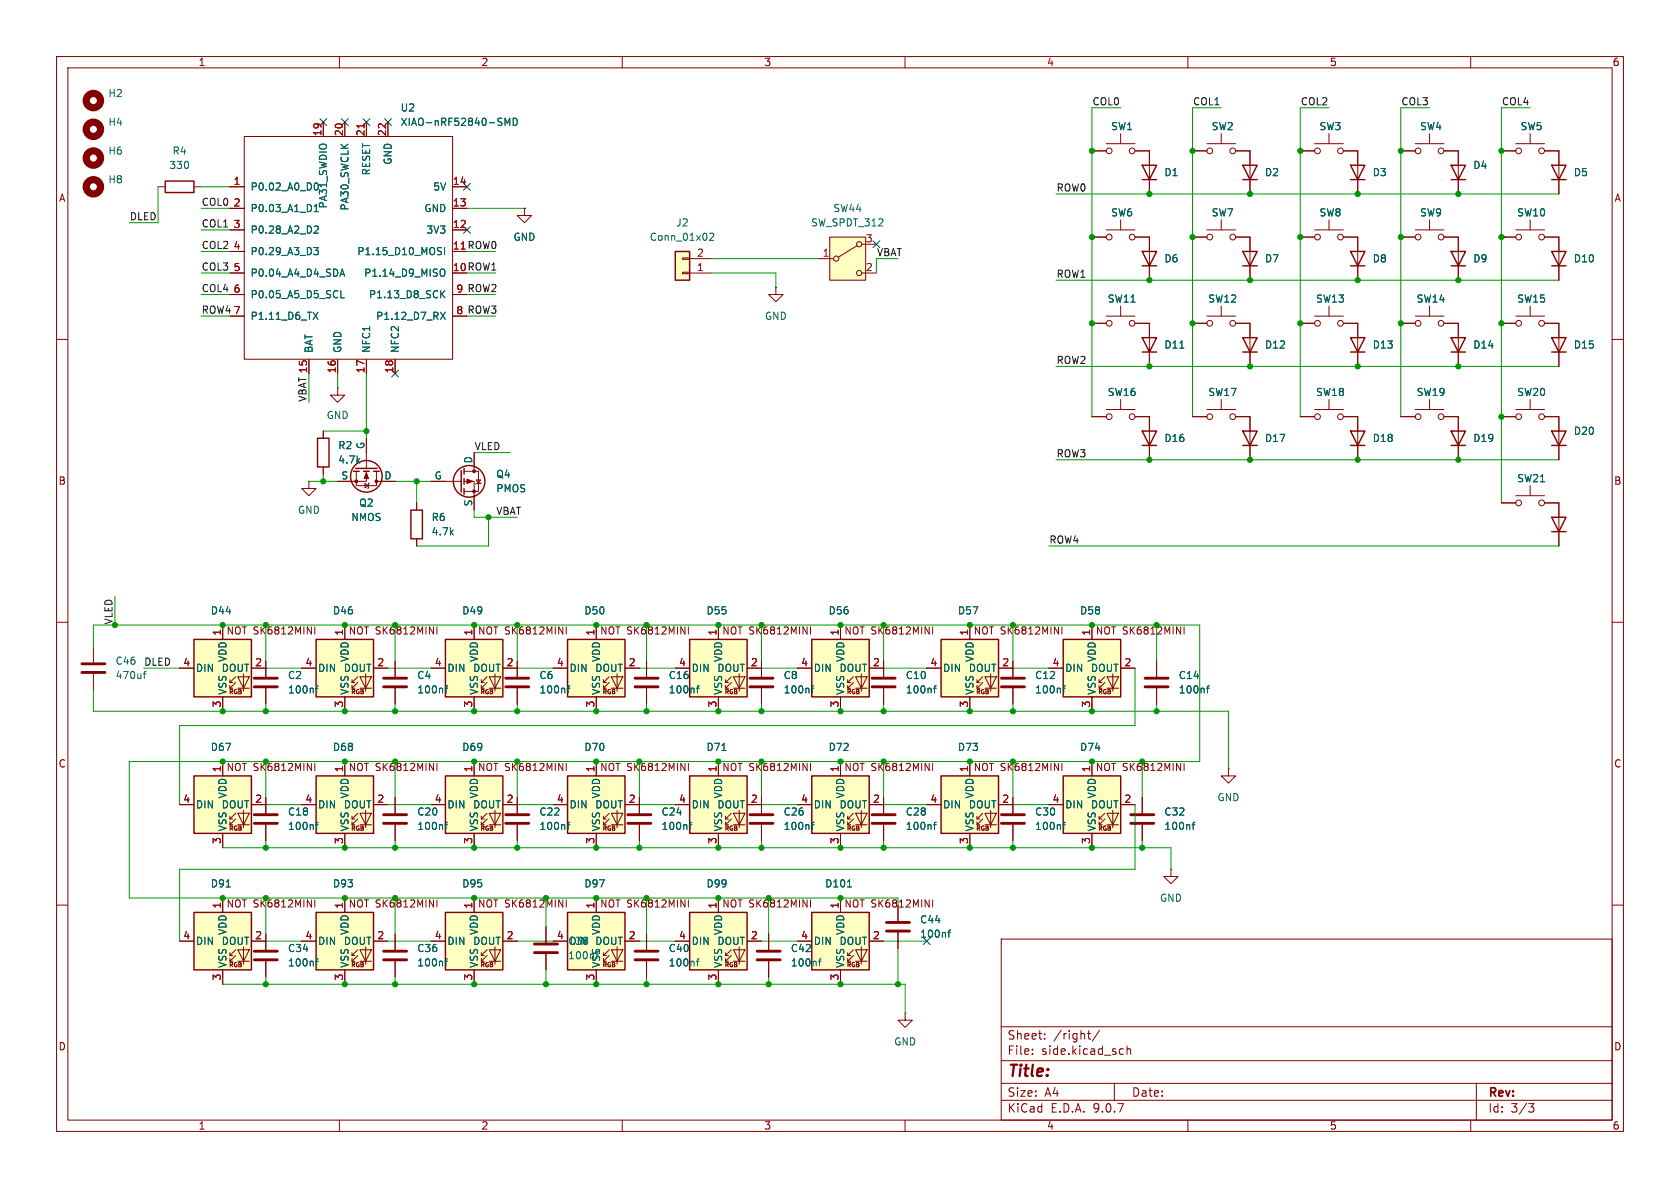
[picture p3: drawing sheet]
<svg xmlns="http://www.w3.org/2000/svg" width="297mm" height="210mm" viewBox="0 0 297 210" stroke-linecap="round" stroke-linejoin="round" font-family="sans-serif">
<defs><g id="words">
<text font-size="2.8" fill="#840000" x="178" y="190.9">Title:</text>
<g font-size="2.1" fill="#840000">
<text x="178" y="184">Sheet:</text>
<text x="186.2" y="184">/right/</text>
<text x="178" y="186.7">File:</text>
<text x="184.1" y="186.7">side.kicad_sch</text>
<text x="178" y="196.9">KiCad</text>
<text x="178" y="194.1">Size:</text>
<text x="184.7" y="194.1">A4</text>
<text x="185.7" y="196.9">E.D.A.</text>
<text x="193.3" y="196.9">9.0.7</text>
<text x="200" y="194.1">Date:</text>
<text x="263" y="194.3">Rev:</text>
<text x="263" y="196.9">Id:</text>
<text x="267.1" y="196.9">3/3</text>
</g>
<g font-size="1.8" fill="#840000">
<text x="35" y="11.9">1</text>
<text x="85" y="11.9">2</text>
<text x="135" y="11.9">3</text>
<text x="185" y="11.9">4</text>
<text x="235" y="11.9">5</text>
<text x="285" y="11.9">6</text>
<text x="10.3" y="35.9">A</text>
<text x="285.3" y="35.9">A</text>
<text x="80" y="48">10 ROW1</text>
<text x="10.3" y="85.9">B</text>
<text x="285.3" y="85.9">B</text>
<text x="40" y="112.4">NOT SK6812MINI</text>
<text x="61.5" y="112.4">NOT SK6812MINI</text>
<text x="84.4" y="112.4">NOT SK6812MINI</text>
<text x="106" y="112.4">NOT SK6812MINI</text>
<text x="127.6" y="112.4">NOT SK6812MINI</text>
<text x="149.2" y="112.4">NOT SK6812MINI</text>
<text x="172" y="112.4">NOT SK6812MINI</text>
<text x="193.6" y="112.4">NOT SK6812MINI</text>
<text x="10.3" y="135.9">C</text>
<text x="40" y="136.5">NOT SK6812MINI</text>
<text x="61.5" y="136.5">NOT SK6812MINI</text>
<text x="84.4" y="136.5">NOT SK6812MINI</text>
<text x="106" y="136.5">NOT SK6812MINI</text>
<text x="127.6" y="136.5">NOT SK6812MINI</text>
<text x="149.2" y="136.5">NOT SK6812MINI</text>
<text x="172" y="136.5">NOT SK6812MINI</text>
<text x="193.6" y="136.5">NOT SK6812MINI</text>
<text x="285.3" y="135.9">C</text>
<text x="40" y="160.6">NOT SK6812MINI</text>
<text x="61.5" y="160.6">NOT SK6812MINI</text>
<text x="84.4" y="160.6">NOT SK6812MINI</text>
<text x="106" y="160.6">NOT SK6812MINI</text>
<text x="127.6" y="160.6">NOT SK6812MINI</text>
<text x="10.3" y="185.9">D</text>
<text x="285.3" y="185.9">D</text>
<text x="35" y="199.9">1</text>
<text x="85" y="199.9">2</text>
<text x="135" y="199.9">3</text>
<text x="185" y="199.9">4</text>
<text x="235" y="199.9">5</text>
<text x="285" y="199.9">6</text>
</g>
<g font-size="1.8" fill="#006464">
<text x="19.1" y="17.4">H2</text>
<text x="19.1" y="22.5">H4</text>
<text x="70.7" y="19.9">U2</text>
<text x="70.7" y="22.5">XIAO-nRF52840-SMD</text>
<text x="196.3" y="23.2">SW1</text>
<text x="214.1" y="23.2">SW2</text>
<text x="233.2" y="23.2">SW3</text>
<text x="250.9" y="23.2">SW4</text>
<text x="268.7" y="23.2">SW5</text>
<text x="19.1" y="27.5">H6</text>
<text x="30.4" y="27.5">R4</text>
<text x="69.4" y="29.2" transform="rotate(-90 69.4 29.2)">GND</text>
<text x="19.1" y="32.6">H8</text>
<text x="29.8" y="30.1">330</text>
<text x="44.2" y="33.9">P0.02_A0_D0</text>
<text x="65.6" y="31.1" transform="rotate(-90 65.6 31.1)">RESET</text>
<text x="76.5" y="33.9">5V</text>
<text x="205.7" y="31.3">D1</text>
<text x="223.5" y="31.3">D2</text>
<text x="242.6" y="31.3">D3</text>
<text x="260.4" y="30.1">D4</text>
<text x="278.1" y="31.3">D5</text>
<text x="44.2" y="37.7">P0.03_A1_D1</text>
<text x="44.2" y="41.5">P0.28_A2_D2</text>
<text x="58" y="37" transform="rotate(-90 58 37)">PA31_SWDIO</text>
<text x="61.8" y="37.3" transform="rotate(-90 61.8 37.3)">PA30_SWCLK</text>
<text x="74.9" y="37.7">GND</text>
<text x="75.3" y="41.5">3V3</text>
<text x="119.5" y="40.2">J2</text>
<text x="143.3" y="40.2">SW_SPDT_312</text>
<text x="147.2" y="37.7">SW44</text>
<text x="196.3" y="38.5">SW6</text>
<text x="214.1" y="38.5">SW7</text>
<text x="233.2" y="38.5">SW8</text>
<text x="250.9" y="38.5">SW9</text>
<text x="268.1" y="38.5">SW10</text>
<text x="44.2" y="45.3">P0.29_A3_D3</text>
<text x="63.1" y="45.3">P1.15_D10_MOSI</text>
<text x="90.7" y="42.8">GND</text>
<text x="114.8" y="42.8">Conn_01x02</text>
<text x="205.7" y="46.6">D6</text>
<text x="223.5" y="46.6">D7</text>
<text x="242.6" y="46.6">D8</text>
<text x="260.4" y="46.6">D9</text>
<text x="278.1" y="46.6">D10</text>
<text x="44.2" y="49.1">P0.04_A4_D4_SDA</text>
<text x="44.2" y="52.9">P0.05_A5_D5_SCL</text>
<text x="64.3" y="49.1">P1.14_D9_MISO</text>
<text x="65.1" y="52.9">P1.13_D8_SCK</text>
<text x="195.7" y="53.7">SW11</text>
<text x="213.5" y="53.7">SW12</text>
<text x="232.6" y="53.7">SW13</text>
<text x="250.3" y="53.7">SW14</text>
<text x="268.1" y="53.7">SW15</text>
<text x="44.2" y="56.7">P1.11_D6_TX</text>
<text x="66.4" y="56.7">P1.12_D7_RX</text>
<text x="135.1" y="56.7">GND</text>
<text x="55.5" y="62.5" transform="rotate(-90 55.5 62.5)">BAT</text>
<text x="60.6" y="62.5" transform="rotate(-90 60.6 62.5)">GND</text>
<text x="65.6" y="62.5" transform="rotate(-90 65.6 62.5)">NFC1</text>
<text x="70.7" y="62.5" transform="rotate(-90 70.7 62.5)">NFC2</text>
<text x="205.7" y="61.8">D11</text>
<text x="223.5" y="61.8">D12</text>
<text x="242.6" y="61.8">D13</text>
<text x="260.4" y="61.8">D14</text>
<text x="278.1" y="61.8">D15</text>
<text x="195.7" y="70.2">SW16</text>
<text x="213.5" y="70.2">SW17</text>
<text x="232.6" y="70.2">SW18</text>
<text x="250.3" y="70.2">SW19</text>
<text x="268.1" y="70.2">SW20</text>
<text x="57.7" y="74.3">GND</text>
<text x="278.1" y="77.1">D20</text>
<text x="59.7" y="79.6">R2</text>
<text x="59.7" y="82.1">4.7k</text>
<text x="64.5" y="79.5" transform="rotate(-90 64.5 79.5)">G</text>
<text x="83.6" y="82" transform="rotate(-90 83.6 82)">D</text>
<text x="205.7" y="78.3">D16</text>
<text x="223.5" y="78.3">D17</text>
<text x="242.6" y="78.3">D18</text>
<text x="260.4" y="78.3">D19</text>
<text x="60.3" y="84.8">S</text>
<text x="63.4" y="89.8">Q2</text>
<text x="67.8" y="84.8">D</text>
<text x="76.7" y="84.8">G</text>
<text x="83.6" y="89.6" transform="rotate(-90 83.6 89.6)">S</text>
<text x="87.6" y="84.7">Q4</text>
<text x="87.6" y="87.2">PMOS</text>
<text x="268.1" y="85.4">SW21</text>
<text x="52.6" y="91">GND</text>
<text x="62" y="92.3">NMOS</text>
<text x="76.2" y="92.3">R6</text>
<text x="76.2" y="94.8">4.7k</text>
<text x="37.2" y="108.8">D44</text>
<text x="58.8" y="108.8">D46</text>
<text x="81.6" y="108.8">D49</text>
<text x="103.2" y="108.8">D50</text>
<text x="124.8" y="108.8">D55</text>
<text x="146.4" y="108.8">D56</text>
<text x="169.2" y="108.8">D57</text>
<text x="190.8" y="108.8">D58</text>
<text x="20.3" y="117.7">C46</text>
<text x="34.5" y="119">DIN</text>
<text x="39.1" y="119">DOUT</text>
<text x="40.2" y="117.1" transform="rotate(-90 40.2 117.1)">VDD</text>
<text x="56.1" y="119">DIN</text>
<text x="60.7" y="119">DOUT</text>
<text x="61.8" y="117.1" transform="rotate(-90 61.8 117.1)">VDD</text>
<text x="79" y="119">DIN</text>
<text x="83.5" y="119">DOUT</text>
<text x="84.7" y="117.1" transform="rotate(-90 84.7 117.1)">VDD</text>
<text x="100.6" y="119">DIN</text>
<text x="105.1" y="119">DOUT</text>
<text x="106.3" y="117.1" transform="rotate(-90 106.3 117.1)">VDD</text>
<text x="122.2" y="119">DIN</text>
<text x="126.7" y="119">DOUT</text>
<text x="127.9" y="117.1" transform="rotate(-90 127.9 117.1)">VDD</text>
<text x="143.8" y="119">DIN</text>
<text x="148.3" y="119">DOUT</text>
<text x="149.5" y="117.1" transform="rotate(-90 149.5 117.1)">VDD</text>
<text x="166.6" y="119">DIN</text>
<text x="171.2" y="119">DOUT</text>
<text x="172.3" y="117.1" transform="rotate(-90 172.3 117.1)">VDD</text>
<text x="188.2" y="119">DIN</text>
<text x="192.8" y="119">DOUT</text>
<text x="193.9" y="117.1" transform="rotate(-90 193.9 117.1)">VDD</text>
<text x="20.3" y="120.2">470uf</text>
<text x="40.2" y="122.9" transform="rotate(-90 40.2 122.9)">VSS</text>
<text x="50.8" y="120.2">C2</text>
<text x="50.8" y="122.8">100nf</text>
<text x="61.8" y="122.9" transform="rotate(-90 61.8 122.9)">VSS</text>
<text x="73.7" y="120.2">C4</text>
<text x="73.7" y="122.8">100nf</text>
<text x="84.7" y="122.9" transform="rotate(-90 84.7 122.9)">VSS</text>
<text x="95.3" y="120.2">C6</text>
<text x="95.3" y="122.8">100nf</text>
<text x="106.3" y="122.9" transform="rotate(-90 106.3 122.9)">VSS</text>
<text x="118.1" y="120.2">C16</text>
<text x="118.1" y="122.8">100nf</text>
<text x="127.9" y="122.9" transform="rotate(-90 127.9 122.9)">VSS</text>
<text x="138.4" y="120.2">C8</text>
<text x="138.4" y="122.8">100nf</text>
<text x="149.5" y="122.9" transform="rotate(-90 149.5 122.9)">VSS</text>
<text x="160" y="120.2">C10</text>
<text x="160" y="122.8">100nf</text>
<text x="172.3" y="122.9" transform="rotate(-90 172.3 122.9)">VSS</text>
<text x="182.9" y="120.2">C12</text>
<text x="182.9" y="122.8">100nf</text>
<text x="193.9" y="122.9" transform="rotate(-90 193.9 122.9)">VSS</text>
<text x="208.3" y="120.2">C14</text>
<text x="208.3" y="122.8">100nf</text>
<text x="37.2" y="132.9">D67</text>
<text x="58.8" y="132.9">D68</text>
<text x="81.6" y="132.9">D69</text>
<text x="103.2" y="132.9">D70</text>
<text x="124.8" y="132.9">D71</text>
<text x="146.4" y="132.9">D72</text>
<text x="169.2" y="132.9">D73</text>
<text x="190.8" y="132.9">D74</text>
<text x="34.5" y="143.1">DIN</text>
<text x="39.1" y="143.1">DOUT</text>
<text x="40.2" y="141.2" transform="rotate(-90 40.2 141.2)">VDD</text>
<text x="56.1" y="143.1">DIN</text>
<text x="60.7" y="143.1">DOUT</text>
<text x="61.8" y="141.2" transform="rotate(-90 61.8 141.2)">VDD</text>
<text x="79" y="143.1">DIN</text>
<text x="83.5" y="143.1">DOUT</text>
<text x="84.7" y="141.2" transform="rotate(-90 84.7 141.2)">VDD</text>
<text x="100.6" y="143.1">DIN</text>
<text x="105.1" y="143.1">DOUT</text>
<text x="106.3" y="141.2" transform="rotate(-90 106.3 141.2)">VDD</text>
<text x="122.2" y="143.1">DIN</text>
<text x="126.7" y="143.1">DOUT</text>
<text x="127.9" y="141.2" transform="rotate(-90 127.9 141.2)">VDD</text>
<text x="143.8" y="143.1">DIN</text>
<text x="148.3" y="143.1">DOUT</text>
<text x="149.5" y="141.2" transform="rotate(-90 149.5 141.2)">VDD</text>
<text x="166.6" y="143.1">DIN</text>
<text x="171.2" y="143.1">DOUT</text>
<text x="172.3" y="141.2" transform="rotate(-90 172.3 141.2)">VDD</text>
<text x="188.2" y="143.1">DIN</text>
<text x="192.8" y="143.1">DOUT</text>
<text x="193.9" y="141.2" transform="rotate(-90 193.9 141.2)">VDD</text>
<text x="215.1" y="141.8">GND</text>
<text x="40.2" y="147.1" transform="rotate(-90 40.2 147.1)">VSS</text>
<text x="50.8" y="144.4">C18</text>
<text x="50.8" y="146.9">100nf</text>
<text x="61.8" y="147.1" transform="rotate(-90 61.8 147.1)">VSS</text>
<text x="73.7" y="144.4">C20</text>
<text x="73.7" y="146.9">100nf</text>
<text x="84.7" y="147.1" transform="rotate(-90 84.7 147.1)">VSS</text>
<text x="95.3" y="144.4">C22</text>
<text x="95.3" y="146.9">100nf</text>
<text x="106.3" y="147.1" transform="rotate(-90 106.3 147.1)">VSS</text>
<text x="116.8" y="144.4">C24</text>
<text x="116.8" y="146.9">100nf</text>
<text x="127.9" y="147.1" transform="rotate(-90 127.9 147.1)">VSS</text>
<text x="138.4" y="144.4">C26</text>
<text x="138.4" y="146.9">100nf</text>
<text x="149.5" y="147.1" transform="rotate(-90 149.5 147.1)">VSS</text>
<text x="160" y="144.4">C28</text>
<text x="160" y="146.9">100nf</text>
<text x="172.3" y="147.1" transform="rotate(-90 172.3 147.1)">VSS</text>
<text x="182.9" y="144.4">C30</text>
<text x="182.9" y="146.9">100nf</text>
<text x="193.9" y="147.1" transform="rotate(-90 193.9 147.1)">VSS</text>
<text x="205.7" y="144.4">C32</text>
<text x="205.7" y="146.9">100nf</text>
<text x="37.2" y="157.1">D91</text>
<text x="58.8" y="157.1">D93</text>
<text x="81.6" y="157.1">D95</text>
<text x="103.2" y="157.1">D97</text>
<text x="124.8" y="157.1">D99</text>
<text x="145.8" y="157.1">D101</text>
<text x="205" y="159.6">GND</text>
<text x="34.5" y="167.2">DIN</text>
<text x="39.1" y="167.2">DOUT</text>
<text x="40.2" y="165.4" transform="rotate(-90 40.2 165.4)">VDD</text>
<text x="56.1" y="167.2">DIN</text>
<text x="60.7" y="167.2">DOUT</text>
<text x="61.8" y="165.4" transform="rotate(-90 61.8 165.4)">VDD</text>
<text x="79" y="167.2">DIN</text>
<text x="83.5" y="167.2">DOUT</text>
<text x="84.7" y="165.4" transform="rotate(-90 84.7 165.4)">VDD</text>
<text x="100.6" y="167.2">DIN</text>
<text x="105.1" y="167.2">DOUT</text>
<text x="106.3" y="165.4" transform="rotate(-90 106.3 165.4)">VDD</text>
<text x="122.2" y="167.2">DIN</text>
<text x="126.7" y="167.2">DOUT</text>
<text x="127.9" y="165.4" transform="rotate(-90 127.9 165.4)">VDD</text>
<text x="143.8" y="167.2">DIN</text>
<text x="148.3" y="167.2">DOUT</text>
<text x="149.5" y="165.4" transform="rotate(-90 149.5 165.4)">VDD</text>
<text x="162.6" y="163.4">C44</text>
<text x="162.6" y="166">100nf</text>
<text x="40.2" y="171.2" transform="rotate(-90 40.2 171.2)">VSS</text>
<text x="50.8" y="168.5">C34</text>
<text x="50.8" y="171">100nf</text>
<text x="61.8" y="171.2" transform="rotate(-90 61.8 171.2)">VSS</text>
<text x="73.7" y="168.5">C36</text>
<text x="73.7" y="171">100nf</text>
<text x="84.7" y="171.2" transform="rotate(-90 84.7 171.2)">VSS</text>
<text x="100.3" y="169.8">100nf</text>
<text x="106.3" y="171.2" transform="rotate(-90 106.3 171.2)">VSS</text>
<text x="118.1" y="168.5">C40</text>
<text x="118.1" y="171">100nf</text>
<text x="127.9" y="171.2" transform="rotate(-90 127.9 171.2)">VSS</text>
<text x="139.7" y="168.5">C42</text>
<text x="139.7" y="171">100nf</text>
<text x="149.5" y="171.2" transform="rotate(-90 149.5 171.2)">VSS</text>
<text x="158" y="185">GND</text>
</g>
<g font-size="1.8" fill="#0f0f0f">
<text x="193" y="18.7">COL0</text>
<text x="210.8" y="18.7">COL1</text>
<text x="229.9" y="18.7">COL2</text>
<text x="247.6" y="18.7">COL3</text>
<text x="265.4" y="18.7">COL4</text>
<text x="186.7" y="33.9">ROW0</text>
<text x="22.9" y="39">DLED</text>
<text x="35.6" y="36.5">COL0</text>
<text x="35.6" y="40.3">COL1</text>
<text x="35.6" y="44.1">COL2</text>
<text x="35.6" y="47.9">COL3</text>
<text x="154.9" y="45.4">VBAT</text>
<text x="35.6" y="51.7">COL4</text>
<text x="80.6" y="51.8">9 ROW2</text>
<text x="186.7" y="49.2">ROW1</text>
<text x="35.6" y="55.5">ROW4</text>
<text x="80.6" y="55.6">8 ROW3</text>
<text x="186.7" y="64.4">ROW2</text>
<text x="54.3" y="71.1" transform="rotate(-90 54.3 71.1)">VBAT 15</text>
<text x="83.8" y="79.7">VLED</text>
<text x="186.7" y="80.9">ROW3</text>
<text x="87.6" y="91.1">VBAT</text>
<text x="185.4" y="96.2">ROW4</text>
<text x="20" y="110.5" transform="rotate(-90 20 110.5)">VLED</text>
<text x="25.4" y="117.8">DLED</text>
</g>
<g font-size="1.8" fill="#a90000">
<text x="56.9" y="24.2" transform="rotate(-90 56.9 24.2)">19</text>
<text x="60.7" y="24.2" transform="rotate(-90 60.7 24.2)">20</text>
<text x="64.5" y="24.2" transform="rotate(-90 64.5 24.2)">21</text>
<text x="68.3" y="24.2" transform="rotate(-90 68.3 24.2)">22</text>
<text x="41.2" y="32.8">1</text>
<text x="80" y="32.8">14</text>
<text x="41.2" y="36.6">2</text>
<text x="41.2" y="40.4">3</text>
<text x="80" y="36.6">13</text>
<text x="80" y="40.4">12</text>
<text x="41.2" y="44.2">4</text>
<text x="80" y="44.2">11 ROW0</text>
<text x="80" y="44.2">11</text>
<text x="123.1" y="45.5">2</text>
<text x="145.3" y="45.5">1</text>
<text x="153" y="42.9">3</text>
<text x="41.2" y="48">5</text>
<text x="41.2" y="51.8">6</text>
<text x="80" y="48">10</text>
<text x="80.6" y="51.8">9</text>
<text x="123.1" y="48">1</text>
<text x="153" y="48">2</text>
<text x="41.2" y="55.6">7</text>
<text x="80.6" y="55.6">8</text>
<text x="54.4" y="66.1" transform="rotate(-90 54.4 66.1)">15</text>
<text x="59.4" y="66.1" transform="rotate(-90 59.4 66.1)">16</text>
<text x="64.5" y="66.1" transform="rotate(-90 64.5 66.1)">17</text>
<text x="69.6" y="66.1" transform="rotate(-90 69.6 66.1)">18</text>
<text x="39.1" y="112.5" transform="rotate(-90 39.1 112.5)">1</text>
<text x="60.7" y="112.5" transform="rotate(-90 60.7 112.5)">1</text>
<text x="83.6" y="112.5" transform="rotate(-90 83.6 112.5)">1</text>
<text x="105.2" y="112.5" transform="rotate(-90 105.2 112.5)">1</text>
<text x="126.7" y="112.5" transform="rotate(-90 126.7 112.5)">1</text>
<text x="148.3" y="112.5" transform="rotate(-90 148.3 112.5)">1</text>
<text x="171.2" y="112.5" transform="rotate(-90 171.2 112.5)">1</text>
<text x="192.8" y="112.5" transform="rotate(-90 192.8 112.5)">1</text>
<text x="32.3" y="117.9">4</text>
<text x="45" y="117.9">2</text>
<text x="53.9" y="117.9">4</text>
<text x="66.6" y="117.9">2</text>
<text x="76.8" y="117.9">4</text>
<text x="89.5" y="117.9">2</text>
<text x="98.4" y="117.9">4</text>
<text x="111.1" y="117.9">2</text>
<text x="119.9" y="117.9">4</text>
<text x="132.6" y="117.9">2</text>
<text x="141.5" y="117.9">4</text>
<text x="154.2" y="117.9">2</text>
<text x="164.4" y="117.9">4</text>
<text x="177.1" y="117.9">2</text>
<text x="186" y="117.9">4</text>
<text x="198.7" y="117.9">2</text>
<text x="39.1" y="125.2" transform="rotate(-90 39.1 125.2)">3</text>
<text x="60.7" y="125.2" transform="rotate(-90 60.7 125.2)">3</text>
<text x="83.6" y="125.2" transform="rotate(-90 83.6 125.2)">3</text>
<text x="105.2" y="125.2" transform="rotate(-90 105.2 125.2)">3</text>
<text x="126.7" y="125.2" transform="rotate(-90 126.7 125.2)">3</text>
<text x="148.3" y="125.2" transform="rotate(-90 148.3 125.2)">3</text>
<text x="171.2" y="125.2" transform="rotate(-90 171.2 125.2)">3</text>
<text x="192.8" y="125.2" transform="rotate(-90 192.8 125.2)">3</text>
<text x="39.1" y="136.6" transform="rotate(-90 39.1 136.6)">1</text>
<text x="60.7" y="136.6" transform="rotate(-90 60.7 136.6)">1</text>
<text x="83.6" y="136.6" transform="rotate(-90 83.6 136.6)">1</text>
<text x="105.2" y="136.6" transform="rotate(-90 105.2 136.6)">1</text>
<text x="126.7" y="136.6" transform="rotate(-90 126.7 136.6)">1</text>
<text x="148.3" y="136.6" transform="rotate(-90 148.3 136.6)">1</text>
<text x="171.2" y="136.6" transform="rotate(-90 171.2 136.6)">1</text>
<text x="192.8" y="136.6" transform="rotate(-90 192.8 136.6)">1</text>
<text x="32.3" y="142">4</text>
<text x="45" y="142">2</text>
<text x="53.9" y="142">4</text>
<text x="66.6" y="142">2</text>
<text x="76.8" y="142">4</text>
<text x="89.5" y="142">2</text>
<text x="98.4" y="142">4</text>
<text x="111.1" y="142">2</text>
<text x="119.9" y="142">4</text>
<text x="132.6" y="142">2</text>
<text x="141.5" y="142">4</text>
<text x="154.2" y="142">2</text>
<text x="164.4" y="142">4</text>
<text x="177.1" y="142">2</text>
<text x="186" y="142">4</text>
<text x="198.7" y="142">2</text>
<text x="39.1" y="149.3" transform="rotate(-90 39.1 149.3)">3</text>
<text x="60.7" y="149.3" transform="rotate(-90 60.7 149.3)">3</text>
<text x="83.6" y="149.3" transform="rotate(-90 83.6 149.3)">3</text>
<text x="105.2" y="149.3" transform="rotate(-90 105.2 149.3)">3</text>
<text x="126.7" y="149.3" transform="rotate(-90 126.7 149.3)">3</text>
<text x="148.3" y="149.3" transform="rotate(-90 148.3 149.3)">3</text>
<text x="171.2" y="149.3" transform="rotate(-90 171.2 149.3)">3</text>
<text x="192.8" y="149.3" transform="rotate(-90 192.8 149.3)">3</text>
<text x="39.1" y="160.7" transform="rotate(-90 39.1 160.7)">1</text>
<text x="60.7" y="160.7" transform="rotate(-90 60.7 160.7)">1</text>
<text x="83.6" y="160.7" transform="rotate(-90 83.6 160.7)">1</text>
<text x="105.2" y="160.7" transform="rotate(-90 105.2 160.7)">1</text>
<text x="126.7" y="160.7" transform="rotate(-90 126.7 160.7)">1</text>
<text x="148.3" y="160.7" transform="rotate(-90 148.3 160.7)">1</text>
<text x="32.3" y="166.1">4</text>
<text x="45" y="166.1">2</text>
<text x="53.9" y="166.1">4</text>
<text x="66.6" y="166.1">2</text>
<text x="76.8" y="166.1">4</text>
<text x="89.5" y="166.1">2</text>
<text x="98.4" y="166.1">4</text>
<text x="111.1" y="166.1">2</text>
<text x="119.9" y="166.1">4</text>
<text x="132.6" y="166.1">2</text>
<text x="141.5" y="166.1">4</text>
<text x="154.2" y="166.1">2</text>
<text x="39.1" y="173.4" transform="rotate(-90 39.1 173.4)">3</text>
<text x="60.7" y="173.4" transform="rotate(-90 60.7 173.4)">3</text>
<text x="83.6" y="173.4" transform="rotate(-90 83.6 173.4)">3</text>
<text x="105.2" y="173.4" transform="rotate(-90 105.2 173.4)">3</text>
<text x="126.7" y="173.4" transform="rotate(-90 126.7 173.4)">3</text>
<text x="148.3" y="173.4" transform="rotate(-90 148.3 173.4)">3</text>
</g>
<text font-size="1.8" fill="#009600" x="149.2" y="160.6">NOT SK6812MINI</text>
<g font-size="1.1" fill="#840000">
<text x="40.4" y="122.9">RGB</text>
<text x="62" y="122.9">RGB</text>
<text x="84.8" y="122.9">RGB</text>
<text x="106.4" y="122.9">RGB</text>
<text x="128" y="122.9">RGB</text>
<text x="149.6" y="122.9">RGB</text>
<text x="172.4" y="122.9">RGB</text>
<text x="194" y="122.9">RGB</text>
<text x="40.4" y="147">RGB</text>
<text x="62" y="147">RGB</text>
<text x="84.8" y="147">RGB</text>
<text x="106.4" y="147">RGB</text>
<text x="128" y="147">RGB</text>
<text x="149.6" y="147">RGB</text>
<text x="172.4" y="147">RGB</text>
<text x="194" y="147">RGB</text>
<text x="40.4" y="171.2">RGB</text>
<text x="62" y="171.2">RGB</text>
<text x="84.8" y="171.2">RGB</text>
<text x="106.4" y="171.2">RGB</text>
<text x="128" y="171.2">RGB</text>
<text x="149.6" y="171.2">RGB</text>
</g>
</g></defs>
<g fill="none" stroke="#840000" stroke-width=".18">
<path d="M10 10h277v190h-277zM12 12h273v186h-273zM60 10v2M110 10v2M160 10v2M210 10v2M260 10v2M193 57.2h2.6M195.6 55.9h5.1M198.1 54.1v1.8M200.7 57.2h2.5M203.2 41.9v7.6"/>
<path d="M210.8 57.2h2.6M213.4 55.9h5M215.9 54.1v1.8M218.4 57.2h2.6M10 60h2M285 60h2M10 110h2M179.1 116.8v2.8M285 110h2M179.1 121.7v2.8M10 160h2M177 166h108v32h-108z"/>
<path d="M285 160h2M60 198v2M110 198v2M160 198v2M177 194.5h108M177 191.5h108M177 187.5h108M177 181.5h108M182.5 186.3v.1M182.5 185.5v.1M184.7 183.6v.1M184.7 182.8v.1"/>
<path d="M192.2 182.7h.6M192.5 182.2v1.3l.3 .2M194.4 182.1l-1.3 2M197 191.5v3M198.2 185.4l.4 .1M198.6 186.3l-.4 .1M199.2 185.5l.3-.1 .3 .1 .1 .9M199.2 184.9v1.5M210 198v2M260 198v2M261 191.5v6.5M270.2 195.1h1l-.5 .6 .4 .1 .1 .5-.3 .3h-.4"/>
<circle cx="196.1" cy="57.2" r=".51"/>
<circle cx="200.2" cy="57.2" r=".51"/>
<circle cx="213.9" cy="57.2" r=".51"/>
<circle cx="217.9" cy="57.2" r=".51"/>
</g>
<path d="M177 119.9h4.1M177 121.4h4.1" fill="none" stroke="#840000" stroke-width=".51"/>
<path d="M187.9 121.7h.5M188.4 121.2l-.3 .2v1.1" fill="none" stroke="#006464" stroke-width=".18"/>
<path d="M201.9 44.5h2.6l-1.3 2.5zM201.9 47h2.6" fill="none" stroke="#840000" stroke-width=".25"/>
<path d="M166.4 113h10.1v10.2h-10.1z" fill="#ffffc2"/>
<path d="M219.7 44.5h2.5l-1.2 2.5zM219.7 47h2.5M166.4 113h10.1v10.2h-10.1z" fill="none" stroke="#840000" stroke-width=".25"/>
<g fill="none" stroke="#840000" stroke-width=".18">
<path d="M221 41.9v7.6M163.8 118.1h2.6M171.4 110.5v2.5M173.7 119.6l-1 1.1v-.6M174.1 119.6h2l-1 2.1zM175.1 119.1v3.1M176.5 118.1h2.6M187.7 110.8v1.3M171.4 123.2v2.5M172.7 120.7h.5M172.7 121.7h.5M173.7 120.7l-1 1v-.5"/>
<path d="M174.1 121.7h2M113 141v2.8M113 145.8v2.8"/>
</g>
<path d="M111 144h4.1M111 145.5h4.1" fill="none" stroke="#840000" stroke-width=".51"/>
<path d="M121.8 145.8h.5M122.3 145.4l-.3 .1v1.1" fill="none" stroke="#006464" stroke-width=".18"/>
<path d="M121.9 113h10.2v10.2h-10.2z" fill="#ffffc2"/>
<path d="M121.9 113h10.2v10.2h-10.2z" fill="none" stroke="#840000" stroke-width=".25"/>
<g fill="none" stroke="#840000" stroke-width=".18">
<path d="M114.3 116.8v2.8M119.4 118.1h2.5M127 110.5v2.5M129.3 119.6l-1 1.1v-.6M129.7 119.6h2l-1 2.1zM130.7 119.1v3.1M132.1 118.1h2.5M134.6 116.8v2.8M143.3 110.8v1.3M114.3 121.7v2.8M127 123.2v2.5M128.3 120.7h.5"/>
<path d="M128.3 121.7h.5M129.3 120.7l-1 1v-.5M129.7 121.7h2M134.6 121.7v2.8"/>
</g>
<path d="M112.3 119.9h4M132.6 119.9h4.1M112.3 121.4h4M132.6 121.4h4.1" fill="none" stroke="#840000" stroke-width=".51"/>
<path d="M123.1 121.7h.5M123.6 121.2l-.3 .2v1.1M143.4 121.7h.5M143.9 121.2l-.3 .2v1.1" fill="none" stroke="#006464" stroke-width=".18"/>
<path d="M100.3 113h10.2v10.2h-10.2z" fill="#ffffc2"/>
<path d="M29.2 32h5.1v2h-5.1zM219.7 59.7h2.5l-1.2 2.5zM238.8 44.5h2.5l-1.3 2.5zM238.8 47h2.5M219.7 62.2h2.5M100.3 113h10.2v10.2h-10.2z" fill="none" stroke="#840000" stroke-width=".25"/>
<g fill="none" stroke="#840000" stroke-width=".18">
<path d="M27.9 33h1.3M34.3 33h1.3M40.6 33h2.6M40.6 36.8h2.6M43.2 24.1h36.8v39.4h-36.8zM57.1 21.6v2.5M61 21.6v2.5M64.8 21.6v2.5M68.6 21.6v2.5M80 33h2.5M80 36.8h2.5M265.4 26.7h2.6"/>
<path d="M268 25.4h5M270.5 23.6v1.8M273 26.7h2.6M40.6 40.6h2.6M40.6 44.5h2.6M40.6 48.3h2.6M40.6 52.1h2.6M40.6 55.9h2.6M80 40.6h2.5M80 52.1h2.5M80 55.9h2.5M221 57.2v7.6"/>
<path d="M240 41.9v7.6M54.6 63.5v2.5M59.7 63.5v2.5M64.8 63.5v2.5M69.8 63.5v2.5M210.8 73.7h2.6M213.4 72.4h5M215.9 70.6v1.8M218.4 73.7h2.6M97.8 118.1h2.5M105.4 110.5v2.5M107.7 119.6l-1 1.1v-.6"/>
<path d="M108.1 119.6h2l-1 2.1zM109.1 119.1v3.1M110.5 118.1h2.5M121.7 110.8v1.3M105.4 123.2v2.5M106.7 120.7h.5M106.7 121.7h.5M107.7 120.7l-1 1v-.5M108.1 121.7h2"/>
<circle cx="268.5" cy="26.7" r=".51"/>
<circle cx="272.5" cy="26.7" r=".51"/>
<circle cx="213.9" cy="73.7" r=".51"/>
<circle cx="217.9" cy="73.7" r=".51"/>
</g>
<g fill="none" stroke="#006464" stroke-width=".18">
<path d="M55.5 37.4h.8M55.5 36.5l.4-.4v1.3M55.7 32.4l.3-.1 .1 .2M55.7 39.9l.4 .1 .2 .3-.8 .9h.8M56.1 33.5l-.1 .1-.3-.1M89.3 22.2v-1.3l.4 .9 .4-.9v1.3M90.7 20.9a.64 .64 0 0 1 .8 .6 .64 .64 0 0 1-.8 .7zM55.4 55.2l.8 1.3M55.5 43.8h.8l-.5 .4 .4 .2 .1 .4-.3 .2h-.3M56.2 55.2l-.8 1.3M60.1 48.8l.4-1.2 .4 1.2M60.2 48.5h.6"/>
<path d="M60.3 51.4v1.2h.6M77.8 44.4l.2 .3-.2 .3M77.9 43.8h.1M77.9 55.2l.8 1.3M78.1 47.6a.43 .43 0 0 1 .6 .4v.4a.43 .43 0 0 1-.6 .4M78.1 51.9l.6 .7M78.6 43.8v1.2M78.7 51.4l-.8 .7M78.7 55.2l-.8 1.3"/>
</g>
<path d="M64.4 21.9v.7" fill="none" stroke="#a90000" stroke-width=".18"/>
<g fill="none" stroke="#840000" stroke-width="1.3">
<circle cx="16.5" cy="17.8" r="1.27"/>
<circle cx="16.5" cy="22.9" r="1.27"/>
<circle cx="16.5" cy="33" r="1.27"/>
<circle cx="16.5" cy="27.9" r="1.27"/>
</g>
<path d="M166.4 137.2h10.1v10.1h-10.1z" fill="#ffffc2"/>
<path d="M166.4 137.2h10.1v10.1h-10.1z" fill="none" stroke="#840000" stroke-width=".25"/>
<g fill="none" stroke="#840000" stroke-width=".18">
<path d="M229.9 26.7h2.5M232.4 25.4h5.1M234.9 23.6v1.8M237.5 26.7h2.5M171.4 134.6v2.6M187.7 134.9v1.3M163.8 142.2h2.6M171.4 147.3v2.6M172.7 144.8h.5M172.7 145.8h.5M173.7 143.8l-1 1v-.5M173.7 144.8l-1 1v-.5"/>
<path d="M174.1 143.8h2l-1 2zM174.1 145.8h2M175.1 143.3v3M176.5 142.2h2.6"/>
<circle cx="232.9" cy="26.7" r=".51"/>
<circle cx="237" cy="26.7" r=".51"/>
</g>
<path d="M34.3 161.3h10.1v10.2h-10.1z" fill="#ffffc2"/>
<path d="M256.5 29.2h2.6l-1.3 2.6zM256.5 31.8h2.6M34.3 161.3h10.1v10.2h-10.1z" fill="none" stroke="#840000" stroke-width=".25"/>
<g fill="none" stroke="#840000" stroke-width=".18">
<path d="M92.7 36.8v1.3h1.3l-1.3 1.3-1.3-1.3h1.3M92.7 36.8h.1M257.8 26.7v7.6M247.6 73.7h2.6M250.2 72.4h5.1M252.7 70.6v1.8M255.3 73.7h2.5M39.4 158.8v2.5M55.7 159.1v1.2M31.7 166.4h2.6M39.4 171.5v2.5M40.6 168.9h.5"/>
<path d="M40.6 169.9h.5M41.7 167.9l-1.1 1v-.5M41.7 168.9l-1.1 1v-.5M42 167.9h2.1l-1 2zM42 169.9h2.1M43.1 167.4v3M44.4 166.4h2.6"/>
<circle cx="250.7" cy="73.7" r=".51"/>
<circle cx="254.8" cy="73.7" r=".51"/>
</g>
<path d="M40 156.8h.7" fill="none" stroke="#006464" stroke-width=".18"/>
<path d="M143.5 113h10.2v10.2h-10.2z" fill="#ffffc2"/>
<path d="M143.5 113h10.2v10.2h-10.2z" fill="none" stroke="#840000" stroke-width=".25"/>
<path d="M141 118.1h2.5M148.6 110.5v2.5M150.9 119.6l-1 1.1v-.6M151.3 119.6h2l-1 2.1zM152.3 119.1v3.1M153.7 118.1h2.5M164.9 110.8v1.3M148.6 123.2v2.5M149.9 120.7h.5M149.9 121.7h.5M150.9 120.7l-1 1v-.5M151.3 121.7h2" fill="none" stroke="#840000" stroke-width=".18"/>
<path d="M143.5 137.2h10.2v10.1h-10.2z" fill="#ffffc2"/>
<path d="M143.5 137.2h10.2v10.1h-10.2z" fill="none" stroke="#840000" stroke-width=".25"/>
<g fill="none" stroke="#840000" stroke-width=".18">
<path d="M198.1 38.9v1.7M193 41.9h2.6M195.6 40.6h5.1M200.7 41.9h2.5M148.6 134.6v2.6M164.9 134.9v1.3M141 142.2h2.5M148.6 147.3v2.6M149.9 144.8h.5M149.9 145.8h.5M150.9 143.8l-1 1v-.5M150.9 144.8l-1 1v-.5"/>
<path d="M151.3 143.8h2l-1 2zM151.3 145.8h2M152.3 143.3v3M153.7 142.2h2.5M179.1 141v2.8M179.1 145.8v2.8"/>
<circle cx="196.1" cy="41.9" r=".51"/>
<circle cx="200.2" cy="41.9" r=".51"/>
</g>
<path d="M177 144h4.1M177 145.5h4.1" fill="none" stroke="#840000" stroke-width=".51"/>
<path d="M187.9 145.8h.5M188.4 145.4l-.3 .1v1.1" fill="none" stroke="#006464" stroke-width=".18"/>
<path d="M34.3 137.2h10.1v10.1h-10.1z" fill="#ffffc2"/>
<path d="M34.3 137.2h10.1v10.1h-10.1z" fill="none" stroke="#840000" stroke-width=".25"/>
<path d="M39.4 134.6v2.6M55.7 134.9v1.3M31.7 142.2h2.6M39.4 147.3v2.6M40.6 144.8h.5M40.6 145.8h.5M41.7 143.8l-1.1 1v-.5M41.7 144.8l-1.1 1v-.5M42 143.8h2.1l-1 2zM42 145.8h2.1M43.1 143.3v3M44.4 142.2h2.6" fill="none" stroke="#840000" stroke-width=".18"/>
<path d="M121.9 137.2h10.2v10.1h-10.2z" fill="#ffffc2"/>
<g fill="none" stroke="#840000" stroke-width=".25">
<path d="M62.5 83.3h1M62.9 82.8h3.8M64.3 83.3h1M66 83.3h1.1M121.9 137.2h10.2v10.1h-10.2z"/>
<circle cx="64.8" cy="84.2" r="2.79"/>
</g>
<g fill="none" stroke="#840000" stroke-width=".18">
<path d="M59.7 68.6v1.3h1.3l-1.3 1.2-1.3-1.2h1.3M59.7 68.6h.1M64.8 77.5v5.3M63 83.3v2.6h3.5v-2.6M64.5 85.5l.7 .4-.7 .3zM64.8 83.3v1.8h-5.1M65.3 85.3l-.1 .2v.7l-.2 .2M66.5 85.1h3.3M127 134.6v2.6M143.3 134.9v1.3M47 141v2.8M47 145.8v2.8"/>
<path d="M119.4 142.2h2.5M127 147.3v2.6M128.3 144.8h.5M128.3 145.8h.5M129.3 143.8l-1 1v-.5M129.3 144.8l-1 1v-.5M129.7 143.8h2l-1 2zM129.7 145.8h2M130.7 143.3v3M132.1 142.2h2.5"/>
</g>
<path d="M127.6 132.7h.7M55.8 145.8h.5M56.3 145.4l-.3 .1v1.1" fill="none" stroke="#006464" stroke-width=".18"/>
<path d="M45 144h4M45 145.5h4" fill="none" stroke="#840000" stroke-width=".51"/>
<g fill="#840000" stroke="#840000" stroke-width=".18">
<path d="M64.8 83.6l.4 1h-.8z"/>
<circle cx="66.5" cy="85.1" r=".25"/>
<circle cx="63" cy="85.1" r=".25"/>
</g>
<path d="M100.3 137.2h10.2v10.1h-10.2z" fill="#ffffc2"/>
<path d="M56.1 77.5h2.1v5.1h-2.1zM100.3 137.2h10.2v10.1h-10.2z" fill="none" stroke="#840000" stroke-width=".25"/>
<g fill="none" stroke="#840000" stroke-width=".18">
<path d="M234.9 38.9v1.7M229.9 41.9h2.5M232.4 40.6h5.1M237.5 41.9h2.5M57.1 76.2v1.3M54.6 85.1v1.3h1.3l-1.3 1.2-1.3-1.2h1.3M54.6 85.1h.1M57.1 82.6v1.2M156.2 116.8v2.8M105.4 134.6v2.6M121.7 134.9v1.3M156.2 121.7v2.8"/>
<path d="M97.8 142.2h2.5M105.4 147.3v2.6M106.7 144.8h.5M106.7 145.8h.5M107.7 143.8l-1 1v-.5M107.7 144.8l-1 1v-.5M108.1 143.8h2l-1 2zM108.1 145.8h2M109.1 143.3v3M110.5 142.2h2.5M47 165.1v2.8M47 169.9v2.8"/>
<path d="M96.5 163.8v2.8M96.5 168.7v2.8M135.9 165.1v2.8M135.9 169.9v2.8"/>
<circle cx="232.9" cy="41.9" r=".51"/>
<circle cx="237" cy="41.9" r=".51"/>
</g>
<path d="M154.2 119.9h4M154.2 121.4h4M45 168.1h4M45 169.7h4M94.5 166.9h4.1M94.5 168.4h4.1M133.9 168.1h4M133.9 169.7h4" fill="none" stroke="#840000" stroke-width=".51"/>
<path d="M165 121.7h.5M165.5 121.2l-.3 .2v1.1M55.8 169.9h.5M56.3 169.5l-.3 .2v1.1M144.7 169.9h.5M145.2 169.5l-.3 .2v1.1" fill="none" stroke="#006464" stroke-width=".18"/>
<path d="M100.3 161.3h10.2v10.2h-10.2z" fill="#ffffc2"/>
<path d="M100.3 161.3h10.2v10.2h-10.2z" fill="none" stroke="#840000" stroke-width=".25"/>
<g fill="none" stroke="#840000" stroke-width=".18">
<path d="M229.9 57.2h2.5M232.4 55.9h5.1M234.9 54.1v1.8M237.5 57.2h2.5M105.4 158.8v2.5M121.7 159.1v1.2M97.8 166.4h2.5M105.4 171.5v2.5M106.7 168.9h.5M106.7 169.9h.5M107.7 167.9l-1 1v-.5M107.7 168.9l-1 1v-.5"/>
<path d="M108.1 167.9h2l-1 2zM108.1 169.9h2M109.1 167.4v3M110.5 166.4h2.5M158.7 160v2.8M158.7 164.8v2.8"/>
<circle cx="232.9" cy="57.2" r=".51"/>
<circle cx="237" cy="57.2" r=".51"/>
</g>
<path d="M156.7 163.1h4.1M156.7 164.6h4.1" fill="none" stroke="#840000" stroke-width=".51"/>
<path d="M167.6 164.8h.5M168.1 164.4l-.3 .2v1.1" fill="none" stroke="#006464" stroke-width=".18"/>
<path d="M143.5 161.3h10.2v10.2h-10.2z" fill="#ffffc2"/>
<path d="M143.5 161.3h10.2v10.2h-10.2z" fill="none" stroke="#840000" stroke-width=".25"/>
<g fill="none" stroke="#840000" stroke-width=".18">
<path d="M148.6 158.8v2.5M164.9 159.1v1.2M114.3 165.1v2.8M114.3 169.9v2.8M141 166.4h2.5M148.6 171.5v2.5M149.9 168.9h.5M149.9 169.9h.5M150.9 167.9l-1 1v-.5M150.9 168.9l-1 1v-.5M151.3 167.9h2l-1 2zM151.3 169.9h2"/>
<path d="M152.3 167.4v3M153.7 166.4h2.5M160 179.1v1.2h1.3l-1.3 1.3-1.3-1.3h1.3M160 179.1h.1"/>
</g>
<path d="M149.8 156.8h.7M123.1 169.9h.5M123.6 169.5l-.3 .2v1.1" fill="none" stroke="#006464" stroke-width=".18"/>
<path d="M112.3 168.1h4M112.3 169.7h4" fill="none" stroke="#840000" stroke-width=".51"/>
<path d="M188 137.2h10.1v10.1h-10.1z" fill="#ffffc2"/>
<path d="M188 137.2h10.1v10.1h-10.1z" fill="none" stroke="#840000" stroke-width=".25"/>
<path d="M193 134.6v2.6M209.3 134.9v1.3M185.4 142.2h2.6M193 147.3v2.6M194.3 144.8h.5M194.3 145.8h.5M195.3 143.8l-1 1v-.5M195.3 144.8l-1 1v-.5M195.7 143.8h2l-1 2zM195.7 145.8h2M196.7 143.3v3M198.1 142.2h2.6" fill="none" stroke="#840000" stroke-width=".18"/>
<path d="M34.3 113h10.1v10.2h-10.1z" fill="#ffffc2"/>
<path d="M34.3 113h10.1v10.2h-10.1z" fill="none" stroke="#840000" stroke-width=".25"/>
<g fill="none" stroke="#840000" stroke-width=".18">
<path d="M31.7 118.1h2.6M39.4 110.5v2.5M41.7 119.6l-1.1 1.1v-.6M42 119.6h2.1l-1 2.1zM43.1 119.1v3.1M44.4 118.1h2.6M47 116.8v2.8M55.7 110.8v1.3M39.4 123.2v2.5M40.6 120.7h.5M40.6 121.7h.5M41.7 120.7l-1.1 1v-.5"/>
<path d="M42 121.7h2.1M47 121.7v2.8"/>
</g>
<path d="M45 119.9h4M45 121.4h4" fill="none" stroke="#840000" stroke-width=".51"/>
<path d="M55.8 121.7h.5M56.3 121.2l-.3 .2v1.1" fill="none" stroke="#006464" stroke-width=".18"/>
<path d="M146.7 41.9h6.3v7.6h-6.3z" fill="#ffffc2"/>
<g fill="none" stroke="#840000" stroke-width=".18">
<path d="M144.8 45.7h2.5M146.7 41.9h6.3v7.6h-6.3zM151.5 43.4l-3.3 2.1M152.4 43.2h2.5M152.4 48.3h2.5M203.2 57.2v7.6M76.2 85.1h5.3M82 83.3h2.6v3.6h-2.6M82 85.1h1.8v5.1M83.8 80v3.3M84.2 84.8h.8l-.4 .7zM85.1 85.3l-.1 .2h-.8l-.1 .1"/>
<circle cx="147.8" cy="45.7" r=".46"/>
<circle cx="151.9" cy="43.2" r=".46"/>
<circle cx="151.9" cy="48.3" r=".46"/>
</g>
<g fill="none" stroke="#840000" stroke-width=".25">
<path d="M201.9 59.7h2.6l-1.3 2.5zM201.9 62.2h2.6M81.5 83.2v3.8M82 82.8v1M82 84.6v1M82 86.4v1"/>
<circle cx="82.9" cy="85.1" r="2.79"/>
</g>
<g fill="#840000" stroke="#840000" stroke-width=".18">
<path d="M82.5 84.7l1.1 .4-1.1 .4z"/>
<circle cx="83.8" cy="83.3" r=".25"/>
<circle cx="83.8" cy="86.9" r=".25"/>
</g>
<path d="M208.6 61.5h.7" fill="none" stroke="#006464" stroke-width=".18"/>
<path d="M121.9 161.3h10.2v10.2h-10.2z" fill="#ffffc2"/>
<path d="M256.5 44.5h2.6l-1.3 2.5zM256.5 47h2.6M121.9 161.3h10.2v10.2h-10.2z" fill="none" stroke="#840000" stroke-width=".25"/>
<g fill="none" stroke="#840000" stroke-width=".18">
<path d="M257.8 41.9v7.6M265.4 57.2h2.6M268 55.9h5M270.5 54.1v1.8M273 57.2h2.6M127 158.8v2.5M134.6 141v2.8M134.6 145.8v2.8M143.3 159.1v1.2M156.2 141v2.8M156.2 145.8v2.8M119.4 166.4h2.5"/>
<path d="M127 171.5v2.5M128.3 168.9h.5M128.3 169.9h.5M129.3 167.9l-1 1v-.5M129.3 168.9l-1 1v-.5M129.7 167.9h2l-1 2zM129.7 169.9h2M130.7 167.4v3M132.1 166.4h2.5"/>
<circle cx="268.5" cy="57.2" r=".51"/>
<circle cx="272.5" cy="57.2" r=".51"/>
</g>
<path d="M132.6 144h4.1M132.6 145.5h4.1M154.2 144h4M154.2 145.5h4" fill="none" stroke="#840000" stroke-width=".51"/>
<path d="M143.4 145.8h.5M143.9 145.4l-.3 .1v1.1M165 145.8h.5M165.5 145.4l-.3 .1v1.1" fill="none" stroke="#006464" stroke-width=".18"/>
<path d="M119.4 44.5h2.5v5h-2.5z" fill="#ffffc2"/>
<path d="M119.4 44.5h2.5v5h-2.5zM274.3 44.5h2.6l-1.3 2.5zM274.3 47h2.6M72.6 90.2h2.1v5.1h-2.1z" fill="none" stroke="#840000" stroke-width=".25"/>
<g fill="none" stroke="#840000" stroke-width=".18">
<path d="M252.7 38.9v1.7M270.5 38.9v1.7M120.6 48.1h1.3v.3h-1.3zM120.6 45.6h1.3v.2h-1.3zM121.9 48.3h3.8M121.9 45.7h3.8M137.2 50.8v1.3h1.2l-1.2 1.2-1.3-1.2h1.3M137.2 50.8h.1M247.6 41.9h2.6M247.6 57.2h2.6M250.2 40.6h5.1M250.2 55.9h5.1"/>
<path d="M252.7 54.1v1.8M255.3 41.9h2.5M255.3 57.2h2.5M265.4 41.9h2.6M268 40.6h5M273 41.9h2.6v7.6M229.9 73.7h2.5M232.4 72.4h5.1M234.9 70.6v1.8M237.5 73.7h2.5M73.7 88.9v1.3M73.7 95.3v1.2"/>
<path d="M16.5 114.3v2.8M16.5 119.1v2.8M204.5 116.8v2.8M204.5 121.7v2.8M217.2 135.9v1.3h1.2l-1.2 1.2-1.3-1.2h1.3M217.2 135.9h.1M201.9 141v2.8M201.9 145.8v2.8"/>
<circle cx="250.7" cy="41.9" r=".51"/>
<circle cx="250.7" cy="57.2" r=".51"/>
<circle cx="254.8" cy="41.9" r=".51"/>
<circle cx="254.8" cy="57.2" r=".51"/>
<circle cx="268.5" cy="41.9" r=".51"/>
<circle cx="272.5" cy="41.9" r=".51"/>
<circle cx="232.9" cy="73.7" r=".51"/>
<circle cx="237" cy="73.7" r=".51"/>
</g>
<path d="M125.5 41.3l.4-.1 .3 .4-.8 .9h.8M25.3 119.1h.5M25.8 118.7l-.3 .2v1.1M213.3 121.7h.5M213.8 121.2l-.3 .2v1.1M210.7 145.8h.5M211.2 145.4l-.3 .1v1.1" fill="none" stroke="#006464" stroke-width=".18"/>
<path d="M14.5 117.3h4M14.5 118.9h4M202.4 119.9h4.1M202.4 121.4h4.1M199.9 144h4.1M199.9 145.5h4.1" fill="none" stroke="#840000" stroke-width=".51"/>
<path d="M78.7 113h10.2v10.2h-10.2z" fill="#ffffc2"/>
<path d="M238.8 76.2h2.5l-1.3 2.5zM238.8 78.7h2.5M78.7 113h10.2v10.2h-10.2z" fill="none" stroke="#840000" stroke-width=".25"/>
<g fill="none" stroke="#840000" stroke-width=".18">
<path d="M193 26.7h2.6M195.6 25.4h5.1M198.1 23.6v1.8M200.7 26.7h2.5M247.6 26.7h2.6M250.2 25.4h5.1M252.7 23.6v1.8M255.3 26.7h2.5M240 73.7v7.6M265.4 73.7h2.6M268 72.4h5M270.5 70.6v1.8"/>
<path d="M273 73.7h2.6M69.8 116.8v2.8M76.2 118.1h2.5M83.8 110.5v2.5M86.1 119.6l-1 1.1v-.6M86.5 119.6h2l-1 2.1zM87.5 119.1v3.1M88.9 118.1h2.5M91.4 116.8v2.8M100.1 110.8v1.3M69.8 121.7v2.8M83.8 123.2v2.5"/>
<path d="M85.1 120.7h.5M85.1 121.7h.5M86.1 120.7l-1 1v-.5M86.5 121.7h2M91.4 121.7v2.8M207 153.7v1.2h1.3l-1.3 1.3-1.3-1.3h1.3M207 153.7h.1"/>
<circle cx="196.1" cy="26.7" r=".51"/>
<circle cx="200.2" cy="26.7" r=".51"/>
<circle cx="250.7" cy="26.7" r=".51"/>
<circle cx="254.8" cy="26.7" r=".51"/>
<circle cx="268.5" cy="73.7" r=".51"/>
<circle cx="272.5" cy="73.7" r=".51"/>
</g>
<path d="M67.8 119.9h4.1M89.4 119.9h4.1M67.8 121.4h4.1M89.4 121.4h4.1" fill="none" stroke="#840000" stroke-width=".51"/>
<path d="M78.7 121.7h.5M79.2 121.2l-.3 .2v1.1M100.3 121.7h.4M100.7 121.2l-.3 .2v1.1" fill="none" stroke="#006464" stroke-width=".18"/>
<path d="M188 113h10.1v10.2h-10.1z" fill="#ffffc2"/>
<path d="M274.3 76.2h2.6l-1.3 2.5zM274.3 78.7h2.6M188 113h10.1v10.2h-10.1z" fill="none" stroke="#840000" stroke-width=".25"/>
<g fill="none" stroke="#840000" stroke-width=".18">
<path d="M275.6 73.7v7.6M185.4 118.1h2.6M193 110.5v2.5M195.3 119.6l-1 1.1v-.6M195.7 119.6h2l-1 2.1zM196.7 119.1v3.1M198.1 118.1h2.6M209.3 110.8v1.3M193 123.2v2.5M194.3 120.7h.5M194.3 121.7h.5M195.3 120.7l-1 1v-.5"/>
<path d="M195.7 121.7h2"/>
</g>
<path d="M55.9 113h10.1v10.2h-10.1z" fill="#ffffc2"/>
<g fill="none" stroke="#840000" stroke-width=".25">
<path d="M201.9 29.2h2.6l-1.3 2.6zM201.9 31.8h2.6M219.7 29.2h2.5l-1.2 2.6zM219.7 31.8h2.5M238.8 29.2h2.5l-1.3 2.6zM238.8 31.8h2.5M274.3 29.2h2.6l-1.3 2.6zM274.3 31.8h2.6M256.5 59.7h2.6l-1.3 2.5zM274.3 59.7h2.6l-1.3 2.5zM256.5 76.2h2.6l-1.3 2.5zM256.5 78.7h2.6"/>
<path d="M256.5 62.2h2.6M274.3 62.2h2.6M55.9 113h10.1v10.2h-10.1z"/>
</g>
<g fill="none" stroke="#840000" stroke-width=".18">
<path d="M203.2 26.7v7.6M210.8 26.7h2.6M213.4 25.4h5M215.9 23.6v1.8M215.9 38.9v1.7M218.4 26.7h2.6v7.6M240 26.7v7.6M275.6 26.7v7.6M210.8 41.9h2.6M213.4 40.6h5M218.4 41.9h2.6M257.8 57.2v7.6"/>
<path d="M275.6 57.2v7.6M193 73.7h2.6M195.6 72.4h5.1M198.1 70.6v1.8M200.7 73.7h2.5M257.8 73.7v7.6M53.3 118.1h2.6M61 110.5v2.5M63.2 119.6l-1 1.1v-.6M63.6 119.6h2.1l-1.1 2.1zM64.6 119.1v3.1M66 118.1h2.6"/>
<path d="M77.2 110.8v1.3M61 123.2v2.5M62.2 120.7h.5M62.2 121.7h.5M63.2 120.7l-1 1v-.5M63.6 121.7h2.1M69.8 141v2.8M69.8 145.8v2.8"/>
<circle cx="213.9" cy="26.7" r=".51"/>
<circle cx="217.9" cy="26.7" r=".51"/>
<circle cx="213.9" cy="41.9" r=".51"/>
<circle cx="217.9" cy="41.9" r=".51"/>
<circle cx="196.1" cy="73.7" r=".51"/>
<circle cx="200.2" cy="73.7" r=".51"/>
</g>
<path d="M67.8 144h4.1M67.8 145.5h4.1" fill="none" stroke="#840000" stroke-width=".51"/>
<path d="M78.7 145.8h.5M79.2 145.4l-.3 .1v1.1" fill="none" stroke="#006464" stroke-width=".18"/>
<path d="M55.9 137.2h10.1v10.1h-10.1z" fill="#ffffc2"/>
<path d="M55.9 137.2h10.1v10.1h-10.1z" fill="none" stroke="#840000" stroke-width=".25"/>
<g fill="none" stroke="#840000" stroke-width=".18">
<path d="M61 134.6v2.6M77.2 134.9v1.3M53.3 142.2h2.6M61 147.3v2.6M62.2 144.8h.5M62.2 145.8h.5M63.2 143.8l-1 1v-.5M63.2 144.8l-1 1v-.5M63.6 143.8h2.1l-1.1 2zM63.6 145.8h2.1M64.6 143.3v3M66 142.2h2.6"/>
<path d="M91.4 141v2.8M91.4 145.8v2.8"/>
</g>
<path d="M89.4 144h4.1M89.4 145.5h4.1" fill="none" stroke="#840000" stroke-width=".51"/>
<path d="M100.3 145.8h.4M100.7 145.4l-.3 .1v1.1" fill="none" stroke="#006464" stroke-width=".18"/>
<path d="M78.7 137.2h10.2v10.1h-10.2z" fill="#ffffc2"/>
<path d="M78.7 137.2h10.2v10.1h-10.2z" fill="none" stroke="#840000" stroke-width=".25"/>
<g fill="none" stroke="#840000" stroke-width=".18">
<path d="M83.8 134.6v2.6M100.1 134.9v1.3M76.2 142.2h2.5M83.8 147.3v2.6M85.1 144.8h.5M85.1 145.8h.5M86.1 143.8l-1 1v-.5M86.1 144.8l-1 1v-.5M86.5 143.8h2l-1 2zM86.5 145.8h2M87.5 143.3v3M88.9 142.2h2.5"/>
<path d="M69.8 165.1v2.8M69.8 169.9v2.8"/>
</g>
<path d="M67.8 168.1h4.1M67.8 169.7h4.1" fill="none" stroke="#840000" stroke-width=".51"/>
<path d="M78.7 169.9h.5M79.2 169.5l-.3 .2v1.1" fill="none" stroke="#006464" stroke-width=".18"/>
<path d="M55.9 161.3h10.1v10.2h-10.1z" fill="#ffffc2"/>
<path d="M55.9 161.3h10.1v10.2h-10.1z" fill="none" stroke="#840000" stroke-width=".25"/>
<path d="M61 158.8v2.5M77.2 159.1v1.2M53.3 166.4h2.6M61 171.5v2.5M62.2 168.9h.5M62.2 169.9h.5M63.2 167.9l-1 1v-.5M63.2 168.9l-1 1v-.5M63.6 167.9h2.1l-1.1 2zM63.6 169.9h2.1M64.6 167.4v3M66 166.4h2.6" fill="none" stroke="#840000" stroke-width=".18"/>
<path d="M78.7 161.3h10.2v10.2h-10.2z" fill="#ffffc2"/>
<path d="M238.8 59.7h2.5l-1.3 2.5zM201.9 76.2h2.6l-1.3 2.5zM201.9 78.7h2.6M219.7 76.2h2.5l-1.2 2.5zM219.7 78.7h2.5M238.8 62.2h2.5M274.3 91.4h2.6l-1.3 2.6zM274.3 94h2.6M78.7 161.3h10.2v10.2h-10.2z" fill="none" stroke="#840000" stroke-width=".25"/>
<g fill="none" stroke="#840000" stroke-width=".18">
<path d="M40.6 33h2.6M40.6 36.8h2.6M57.1 21.6v2.5M61 21.6v2.5M64.8 21.6v2.5M68.6 21.6v2.5M80 33h2.5M80 36.8h2.5M92.7 36.8h.1M193 26.7h2.6M200.7 26.7h2.5v2.5M203.2 31.8v2.5"/>
<path d="M210.8 26.7h2.6M218.4 26.7h2.6v2.5M221 31.8v2.5M229.9 26.7h2.5M237.5 26.7h2.5v2.5M240 31.8v2.5M247.6 26.7h2.6M255.3 26.7h2.5v2.5M257.8 31.8v2.5M265.4 26.7h2.6M273 26.7h2.6v2.5M275.6 31.8v2.5"/>
<path d="M40.6 40.6h2.6M40.6 44.5h2.6M40.6 48.3h2.6M40.6 52.1h2.6M40.6 55.9h2.6M80 40.6h2.5M80 52.1h2.5M80 55.9h2.5M193 41.9h2.6M193 57.2h2.6M200.7 41.9h2.5v2.6M200.7 57.2h2.5v2.5"/>
<path d="M203.2 47v2.5M210.8 41.9h2.6M210.8 57.2h2.6M218.4 41.9h2.6v2.6M218.4 57.2h2.6v2.5M221 47v2.5M229.9 41.9h2.5M229.9 57.2h2.5M237.5 41.9h2.5v2.6M237.5 57.2h2.5v7.6M240 47v2.5M247.6 41.9h2.6"/>
<path d="M247.6 57.2h2.6M255.3 41.9h2.5v2.6M255.3 57.2h2.5v2.5M257.8 47v2.5M265.4 41.9h2.6M265.4 57.2h2.6M273 41.9h2.6v2.6M273 57.2h2.6v2.5M275.6 47v2.5M54.6 63.5v2.5M57.1 76.2v1.3M59.7 63.5v2.5"/>
<path d="M64.8 63.5v2.5M64.8 77.5v2.5M69.8 63.5v2.5M193 73.7h2.6M200.7 73.7h2.5v7.6M203.2 62.2v2.6M210.8 73.7h2.6M218.4 73.7h2.6v7.6M221 62.2v2.6M229.9 73.7h2.5M237.5 73.7h2.5v2.5M240 78.7v2.6"/>
<path d="M247.6 73.7h2.6M255.3 73.7h2.5v2.5M257.8 62.2v2.6M257.8 78.7v2.6M265.4 73.7h2.6M273 73.7h2.6v2.5M275.6 62.2v2.6M275.6 78.7v2.6M57.1 82.6v1.2M59.7 85.1h2.5M67.3 85.1h2.5M73.7 88.9v1.3"/>
<path d="M73.7 95.3v1.2M76.2 85.1h2.5M83.8 80v2.6M83.8 87.6v2.6M265.4 88.9h2.6M268 87.6h5M270.5 85.9v1.7M273 88.9h2.6v7.6M31.7 118.1h2.6M39.4 110.5v2.5M44.4 118.1h2.6M47 116.8v2.8"/>
<path d="M53.3 118.1h2.6M61 110.5v2.5M66 118.1h2.6M69.8 116.8v2.8M76.2 118.1h2.5M83.8 110.5v2.5M88.9 118.1h2.5M91.4 116.8v2.8M97.8 118.1h2.5M105.4 110.5v2.5M110.5 118.1h2.5M114.3 116.8v2.8"/>
<path d="M119.4 118.1h2.5M127 110.5v2.5M132.1 118.1h2.5M134.6 116.8v2.8M141 118.1h2.5M148.6 110.5v2.5M153.7 118.1h2.5M156.2 116.8v2.8M163.8 118.1h2.6M171.4 110.5v2.5M176.5 118.1h2.6M179.1 116.8v2.8"/>
<path d="M185.4 118.1h2.6M193 110.5v2.5M198.1 118.1h2.6M204.5 116.8v2.8M39.4 123.2v2.5M39.4 134.6v2.6M47 121.7v2.8M61 123.2v2.5M61 134.6v2.6M69.8 121.7v2.8M83.8 123.2v2.5M83.8 134.6v2.6"/>
<path d="M91.4 121.7v2.8M105.4 123.2v2.5M105.4 134.6v2.6M114.3 121.7v2.8M127 123.2v2.5M127 134.6v2.6M134.6 121.7v2.8M148.6 123.2v2.5M148.6 134.6v2.6M156.2 121.7v2.8M171.4 123.2v2.5M171.4 134.6v2.6"/>
<path d="M179.1 121.7v2.8M193 123.2v2.5M193 134.6v2.6M204.5 121.7v2.8M31.7 142.2h2.6M39.4 147.3v2.6M39.4 158.8v2.5M44.4 142.2h2.6M47 141v2.8M47 145.8v2.8M53.3 142.2h2.6M61 147.3v2.6"/>
<path d="M61 158.8v2.5M66 142.2h2.6M69.8 141v2.8M69.8 145.8v2.8M76.2 142.2h2.5M83.8 147.3v2.6M83.8 158.8v2.5M88.9 142.2h2.5M91.4 141v2.8M91.4 145.8v2.8M97.8 142.2h2.5M100.1 159.1v1.2"/>
<path d="M105.4 147.3v2.6M105.4 158.8v2.5M110.5 142.2h2.5M113 141v2.8M113 145.8v2.8M119.4 142.2h2.5M127 147.3v2.6M127 158.8v2.5M132.1 142.2h2.5M134.6 141v2.8M134.6 145.8v2.8M141 142.2h2.5"/>
<path d="M148.6 147.3v2.6M148.6 158.8v2.5M153.7 142.2h2.5M156.2 141v2.8M156.2 145.8v2.8M163.8 142.2h2.6M171.4 147.3v2.6M176.5 142.2h2.6M179.1 141v2.8M179.1 145.8v2.8M185.4 142.2h2.6M193 147.3v2.6"/>
<path d="M198.1 142.2h2.6M201.9 141v2.8M201.9 145.8v2.8M31.7 166.4h2.6M39.4 171.5v2.5M44.4 166.4h2.6M47 165.1v2.8M47 169.9v2.8M53.3 166.4h2.6M61 171.5v2.5M66 166.4h2.6M69.8 165.1v2.8"/>
<path d="M69.8 169.9v2.8M76.2 166.4h2.5M83.8 171.5v2.5M85.1 168.9h.5M85.1 169.9h.5M86.1 167.9l-1 1v-.5M86.1 168.9l-1 1v-.5M86.5 167.9h2l-1 2zM86.5 169.9h2M87.5 167.4v3M88.9 166.4h2.5M96.5 163.8v2.8"/>
<path d="M96.5 168.7v2.8M97.8 166.4h2.5M105.4 171.5v2.5M110.5 166.4h2.5M114.3 165.1v2.8M114.3 169.9v2.8M119.4 166.4h2.5M127 171.5v2.5M132.1 166.4h2.5M135.9 165.1v2.8M135.9 169.9v2.8M141 166.4h2.5"/>
<path d="M148.6 171.5v2.5M153.7 166.4h2.5M158.7 160v2.8M158.7 164.8v2.8"/>
<circle cx="268.5" cy="88.9" r=".51"/>
<circle cx="272.5" cy="88.9" r=".51"/>
</g>
<g fill="none" stroke="#009600" stroke-width=".18">
<path d="M198.1 19.1h-5.1v54.6M215.9 19.1h-5.1v54.6M234.9 19.1h-5v54.6M252.7 19.1h-5.1v54.6M270.5 19.1h-5.1v69.8M27.9 33v6.4h-5M35.6 36.8h5M35.6 33h5M82.5 36.8h10.2M186.7 34.3h88.9M35.6 55.9h5M35.6 48.3h5"/>
<path d="M35.6 52.1h5M35.6 44.5h5M35.6 40.6h5M82.5 55.9h5.1M82.5 48.3h5.1M82.5 52.1h5.1M82.5 44.5h5.1M125.7 48.3h11.5v2.5M125.7 45.7h19.1M158.7 45.7h-3.8v2.6M186.7 49.5h88.9M54.6 66v5.1"/>
<path d="M57.1 76.2h7.7M59.7 66v2.6M64.8 66v11.5M186.7 64.8h88.9M54.6 85.1h5.1M57.1 83.8v1.3M69.8 85.1h6.4M73.7 85.1v3.8M83.8 80h6.4M83.8 90.2v1.2h7.6M86.4 91.4v5.1h-12.7M185.4 96.5h90.2"/>
<path d="M186.7 81.3h88.9M16.5 114.3v-3.8h195.6v24.1h-189.2v24.2h135.8M20.3 105.4v5.1M25.4 118.1h6.3M47 110.5v6.3M47 118.1h6.3M68.6 118.1h7.6M69.8 110.5v6.3M91.4 118.1h6.4M91.4 110.5v6.3M113 118.1h6.4M114.3 110.5v6.3"/>
<path d="M134.6 118.1h6.4M134.6 110.5v6.3M156.2 118.1h7.6M156.2 110.5v6.3M179.1 118.1h6.3M179.1 110.5v6.3M200.7 118.1v10.2h-169v13.9M204.5 110.5v6.3M16.5 121.9v3.8h200.7v10.2M47 124.5v1.2M47 134.6v6.4M69.8 124.5v1.2"/>
<path d="M69.8 134.6v6.4M91.4 124.5v1.2M91.4 134.6v6.4M113 134.6v6.4M114.3 124.5v1.2M134.6 124.5v1.2M134.6 134.6v6.4M156.2 124.5v1.2M156.2 134.6v6.4M179.1 124.5v1.2M179.1 134.6v6.4M193 124.5v1.2"/>
<path d="M201.9 134.6v6.4M204.5 124.5v1.2M39.4 149.9h167.6v3.8M47 148.6v1.3M47 158.8v6.3M47 142.2h6.3M68.6 142.2h7.6M69.8 148.6v1.3M69.8 158.8v6.3M91.4 142.2h6.4M91.4 148.6v1.3M96.5 158.8v5"/>
<path d="M113 142.2h6.4M113 148.6v1.3M114.3 158.8v6.3M134.6 142.2h6.4M134.6 148.6v1.3M135.9 158.8v6.3M156.2 142.2h7.6M156.2 148.6v1.3M179.1 142.2h6.3M179.1 148.6v1.3M200.7 142.2v11.5h-169v12.7M201.9 148.6v1.3"/>
<path d="M39.4 174h120.6v5.1M47 172.7v1.3M47 166.4h6.3M68.6 166.4h7.6M69.8 172.7v1.3M91.4 166.4h6.4M96.5 171.5v2.5M113 166.4h6.4M114.3 172.7v1.3M134.6 166.4h6.4M135.9 172.7v1.3M156.2 166.4h7.6"/>
<path d="M158.7 167.6v6.4"/>
</g>
<g fill="none" stroke="#000084" stroke-width=".18">
<path d="M56.5 21l1.3 1.2M57.8 21l-1.3 1.2M60.4 21l1.2 1.2M61.6 21l-1.2 1.2M64.2 21l1.2 1.2M65.4 21l-1.2 1.2M68 21l1.2 1.2M69.2 21l-1.2 1.2M81.9 32.4l1.3 1.2M83.2 32.4l-1.3 1.2M81.9 40l1.3 1.2M83.2 40l-1.3 1.2"/>
<path d="M154.3 42.6l1.2 1.2M155.5 42.6l-1.2 1.2M69.2 65.4l1.3 1.2M70.5 65.4l-1.3 1.2M163.2 165.8l1.2 1.2M164.4 165.8l-1.2 1.2"/>
</g>
<g fill="none" stroke="#006464" stroke-width=".18">
<path d="M55.5 37.4h.8M55.5 36.5l.4-.4v1.3M55.7 32.4l.3-.1 .1 .2M55.7 39.9l.4 .1 .2 .3-.8 .9h.8M56.1 33.5l-.1 .1-.3-.1M89.3 22.2v-1.3l.4 .9 .4-.9v1.3M90.7 20.9a.64 .64 0 0 1 .8 .6 .64 .64 0 0 1-.8 .7zM55.4 55.2l.8 1.3M55.5 43.8h.8l-.5 .4 .4 .2 .1 .4-.3 .2h-.3M56.2 55.2l-.8 1.3M60.1 48.8l.4-1.2 .4 1.2M60.2 48.5h.6"/>
<path d="M60.3 51.4v1.2h.6M77.8 44.4l.2 .3-.2 .3M77.9 43.8h.1M77.9 55.2l.8 1.3M78.1 47.6a.43 .43 0 0 1 .6 .4v.4a.43 .43 0 0 1-.6 .4M78.1 51.9l.6 .7M78.6 43.8v1.2M78.7 51.4l-.8 .7M78.7 55.2l-.8 1.3M208.6 61.5h.7M55.8 121.7h.5M56.3 121.2l-.3 .2v1.1"/>
<path d="M78.7 121.7h.5M79.2 121.2l-.3 .2v1.1M100.3 121.7h.4M100.7 121.2l-.3 .2v1.1M123.1 121.7h.5M123.6 121.2l-.3 .2v1.1M127.6 132.7h.7M143.4 121.7h.5M143.9 121.2l-.3 .2v1.1M165 121.7h.5M165.5 121.2l-.3 .2v1.1M187.9 121.7h.5"/>
<path d="M188.4 121.2l-.3 .2v1.1M213.3 121.7h.5M213.8 121.2l-.3 .2v1.1M40 156.8h.7M55.8 145.8h.5M56.3 145.4l-.3 .1v1.1M78.7 145.8h.5M79.2 145.4l-.3 .1v1.1M100.3 145.8h.4M100.7 145.4l-.3 .1v1.1M121.8 145.8h.5M122.3 145.4l-.3 .1v1.1"/>
<path d="M143.4 145.8h.5M143.9 145.4l-.3 .1v1.1M149.8 156.8h.7M165 145.8h.5M165.5 145.4l-.3 .1v1.1M187.9 145.8h.5M188.4 145.4l-.3 .1v1.1M210.7 145.8h.5M211.2 145.4l-.3 .1v1.1M55.8 169.9h.5M56.3 169.5l-.3 .2v1.1M78.7 169.9h.5"/>
<path d="M79.2 169.5l-.3 .2v1.1M123.1 169.9h.5M123.6 169.5l-.3 .2v1.1M144.7 169.9h.5M145.2 169.5l-.3 .2v1.1M167.6 164.8h.5M168.1 164.4l-.3 .2v1.1"/>
</g>
<path d="M64.4 21.9v.7" fill="none" stroke="#a90000" stroke-width=".18"/>
<g fill="#009600" stroke="#009600" stroke-width=".18">
<circle cx="39.4" cy="158.8" r=".46"/>
<circle cx="61" cy="134.6" r=".46"/>
<circle cx="61" cy="149.9" r=".46"/>
<circle cx="69.8" cy="134.6" r=".46"/>
<circle cx="47" cy="149.9" r=".46"/>
<circle cx="47" cy="158.8" r=".46"/>
<circle cx="61" cy="158.8" r=".46"/>
<circle cx="20.3" cy="110.5" r=".46"/>
<circle cx="47" cy="110.5" r=".46"/>
<circle cx="39.4" cy="110.5" r=".46"/>
<circle cx="61" cy="125.7" r=".46"/>
<circle cx="47" cy="125.7" r=".46"/>
<circle cx="61" cy="110.5" r=".46"/>
<circle cx="39.4" cy="134.6" r=".46"/>
<circle cx="47" cy="134.6" r=".46"/>
<circle cx="39.4" cy="125.7" r=".46"/>
<circle cx="91.4" cy="110.5" r=".46"/>
<circle cx="83.8" cy="125.7" r=".46"/>
<circle cx="69.8" cy="110.5" r=".46"/>
<circle cx="91.4" cy="125.7" r=".46"/>
<circle cx="69.8" cy="125.7" r=".46"/>
<circle cx="83.8" cy="110.5" r=".46"/>
<circle cx="64.8" cy="76.2" r=".46"/>
<circle cx="57.1" cy="85.1" r=".46"/>
<circle cx="86.4" cy="91.4" r=".46"/>
<circle cx="73.7" cy="85.1" r=".46"/>
<circle cx="193" cy="26.7" r=".46"/>
<circle cx="210.8" cy="26.7" r=".46"/>
<circle cx="210.8" cy="41.9" r=".46"/>
<circle cx="229.9" cy="41.9" r=".46"/>
<circle cx="221" cy="34.3" r=".46"/>
<circle cx="229.9" cy="26.7" r=".46"/>
<circle cx="193" cy="41.9" r=".46"/>
<circle cx="203.2" cy="34.3" r=".46"/>
<circle cx="221" cy="64.8" r=".46"/>
<circle cx="221" cy="81.3" r=".46"/>
<circle cx="240" cy="81.3" r=".46"/>
<circle cx="257.8" cy="81.3" r=".46"/>
<circle cx="240" cy="34.3" r=".46"/>
<circle cx="221" cy="49.5" r=".46"/>
<circle cx="229.9" cy="57.2" r=".46"/>
<circle cx="240" cy="49.5" r=".46"/>
<circle cx="247.6" cy="57.2" r=".46"/>
<circle cx="257.8" cy="49.5" r=".46"/>
<circle cx="240" cy="64.8" r=".46"/>
<circle cx="257.8" cy="64.8" r=".46"/>
<circle cx="247.6" cy="41.9" r=".46"/>
<circle cx="257.8" cy="34.3" r=".46"/>
<circle cx="247.6" cy="26.7" r=".46"/>
<circle cx="265.4" cy="57.2" r=".46"/>
<circle cx="265.4" cy="41.9" r=".46"/>
<circle cx="265.4" cy="26.7" r=".46"/>
<circle cx="265.4" cy="73.7" r=".46"/>
<circle cx="203.2" cy="81.3" r=".46"/>
<circle cx="203.2" cy="64.8" r=".46"/>
<circle cx="210.8" cy="57.2" r=".46"/>
<circle cx="203.2" cy="49.5" r=".46"/>
<circle cx="193" cy="57.2" r=".46"/>
<circle cx="171.4" cy="125.7" r=".46"/>
<circle cx="179.1" cy="125.7" r=".46"/>
<circle cx="179.1" cy="134.6" r=".46"/>
<circle cx="171.4" cy="149.9" r=".46"/>
<circle cx="179.1" cy="149.9" r=".46"/>
<circle cx="193" cy="110.5" r=".46"/>
<circle cx="204.5" cy="110.5" r=".46"/>
<circle cx="193" cy="125.7" r=".46"/>
<circle cx="204.5" cy="125.7" r=".46"/>
<circle cx="193" cy="149.9" r=".46"/>
<circle cx="201.9" cy="149.9" r=".46"/>
<circle cx="193" cy="134.6" r=".46"/>
<circle cx="201.9" cy="134.6" r=".46"/>
<circle cx="127" cy="158.8" r=".46"/>
<circle cx="105.4" cy="149.9" r=".46"/>
<circle cx="105.4" cy="158.8" r=".46"/>
<circle cx="113" cy="149.9" r=".46"/>
<circle cx="114.3" cy="158.8" r=".46"/>
<circle cx="127" cy="149.9" r=".46"/>
<circle cx="114.3" cy="174" r=".46"/>
<circle cx="105.4" cy="174" r=".46"/>
<circle cx="96.5" cy="158.8" r=".46"/>
<circle cx="96.5" cy="174" r=".46"/>
<circle cx="171.4" cy="110.5" r=".46"/>
<circle cx="171.4" cy="134.6" r=".46"/>
<circle cx="179.1" cy="110.5" r=".46"/>
<circle cx="114.3" cy="110.5" r=".46"/>
<circle cx="105.4" cy="110.5" r=".46"/>
<circle cx="148.6" cy="125.7" r=".46"/>
<circle cx="156.2" cy="125.7" r=".46"/>
<circle cx="134.6" cy="125.7" r=".46"/>
<circle cx="134.6" cy="134.6" r=".46"/>
<circle cx="134.6" cy="110.5" r=".46"/>
<circle cx="127" cy="110.5" r=".46"/>
<circle cx="156.2" cy="110.5" r=".46"/>
<circle cx="148.6" cy="110.5" r=".46"/>
<circle cx="156.2" cy="134.6" r=".46"/>
<circle cx="148.6" cy="134.6" r=".46"/>
<circle cx="114.3" cy="125.7" r=".46"/>
<circle cx="127" cy="125.7" r=".46"/>
<circle cx="127" cy="134.6" r=".46"/>
<circle cx="105.4" cy="125.7" r=".46"/>
<circle cx="113" cy="134.6" r=".46"/>
<circle cx="91.4" cy="149.9" r=".46"/>
<circle cx="91.4" cy="134.6" r=".46"/>
<circle cx="105.4" cy="134.6" r=".46"/>
<circle cx="83.8" cy="134.6" r=".46"/>
<circle cx="135.9" cy="158.8" r=".46"/>
<circle cx="148.6" cy="158.8" r=".46"/>
<circle cx="148.6" cy="174" r=".46"/>
<circle cx="158.7" cy="174" r=".46"/>
<circle cx="127" cy="174" r=".46"/>
<circle cx="135.9" cy="174" r=".46"/>
<circle cx="148.6" cy="149.9" r=".46"/>
<circle cx="134.6" cy="149.9" r=".46"/>
<circle cx="156.2" cy="149.9" r=".46"/>
<circle cx="69.8" cy="174" r=".46"/>
<circle cx="83.8" cy="174" r=".46"/>
<circle cx="69.8" cy="149.9" r=".46"/>
<circle cx="61" cy="174" r=".46"/>
<circle cx="47" cy="174" r=".46"/>
<circle cx="83.8" cy="158.8" r=".46"/>
<circle cx="69.8" cy="158.8" r=".46"/>
<circle cx="83.8" cy="149.9" r=".46"/>
</g>
<use href="#words"/>
</svg>
